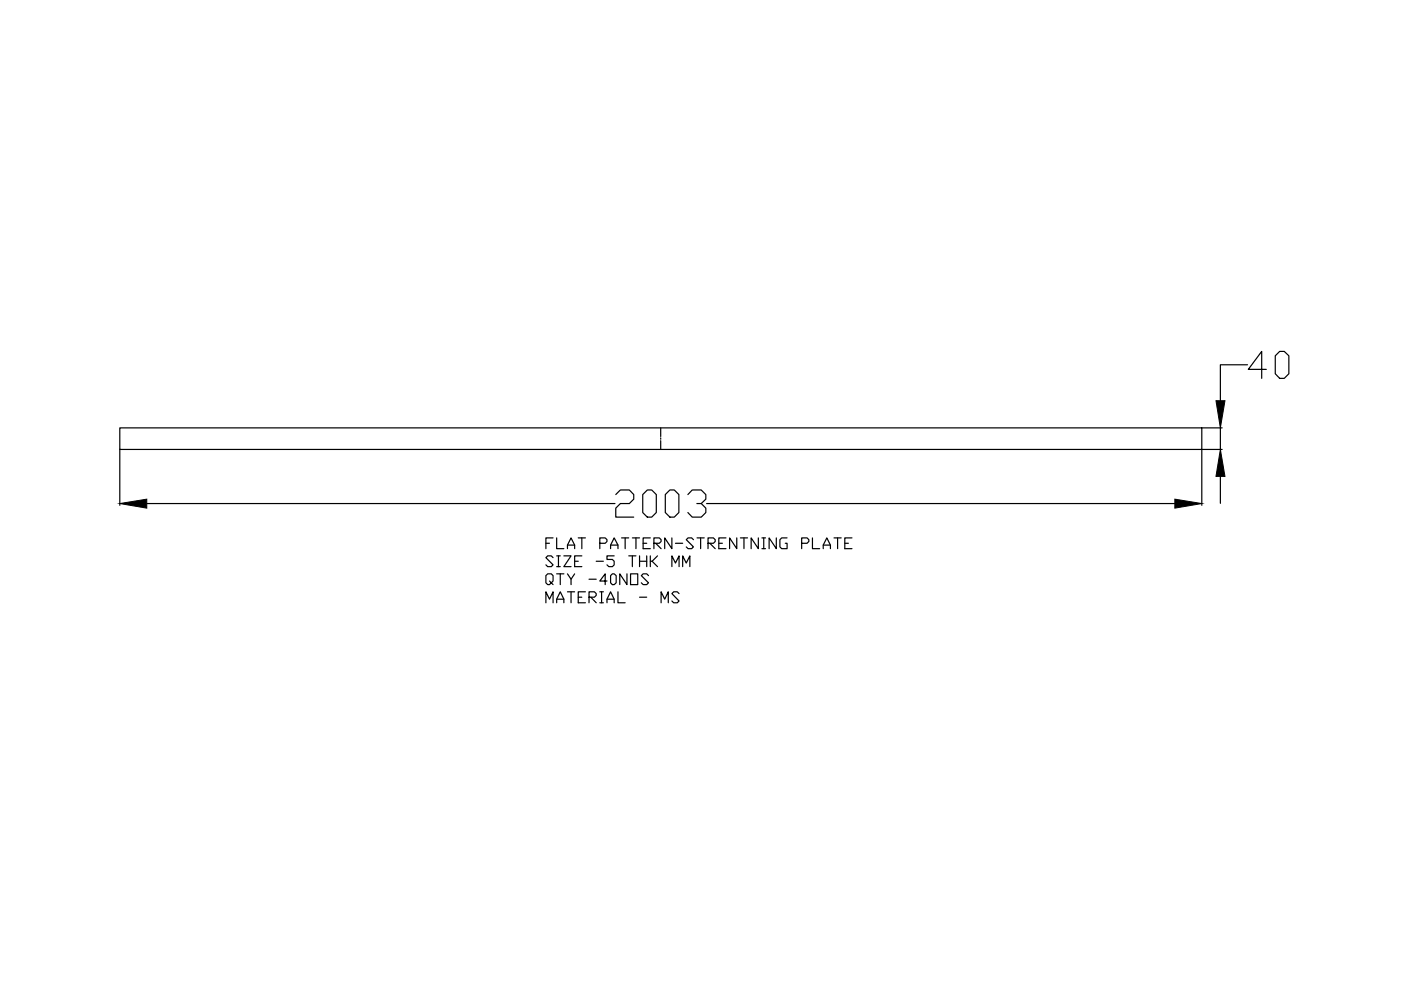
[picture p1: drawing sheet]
<svg xmlns="http://www.w3.org/2000/svg" width="297mm" height="210mm" viewBox="0 0 297 210" stroke-linecap="round" stroke-linejoin="round" font-family="sans-serif">
<!-- layer: 0 -->
<g fill="none" stroke="#000" stroke-width=".25">
<path d="M264.5 77.3h-5.8v7.7M268.5 78.3h-3.8l2.8-3.8v5.7M270.4 75.4l.9-.9h1l1 .9v3.8l-1 1h-1l-.9-1zM25.4 90.7h229.4v4.6h-229.4zM25.4 95.3v11.8M140.1 90.7v1.8M140.1 92.8v.3M140.1 93.4v1.9M254.8 90.7h4.3M258.7 90.7v4.6M259.1 95.3h-4.3v11.8M31.1 106.8h99.3"/>
<path d="M115.7 115.2h.8M117.3 114h-1.6v2.3M117.3 118.2l-.4-.3h-.8l-.4 .3 1.6 1.6-.4 .3h-.8l-.4-.3M118 114v2.3h1.5M118 117.9h.8M118.4 117.9v2.2M119.5 117.9h1.6l-1.6 2.2h1.6M120.3 116.3v-.7l.8-1.6 .7 1.6v.7M120.3 115.6h1.5M121.8 119h.8M122.6 114h1.5M123.4 117.9h-1.6v2.2h1.6"/>
<path d="M123.4 114v2.3M126.4 119h1.5M127.2 115.2h1.1l.4-.4v-.4l-.4-.4h-1.1v2.3M129.5 116.3v-.7l.7-1.6 .8 1.6v.7M129.5 115.6h1.5M130.2 117.9h-1.5v.7h1.1l.4 .4v.8l-.4 .3h-.7l-.4-.3M130.6 104.9l.9-1h1.9l1 1v.9l-1 1h-1.9l-.9 .9v1.9h3.8M131.8 114h1.5M132.5 114v2.3M133.3 117.9h1.5M134.1 114h1.5M134.1 117.9v2.2"/>
<path d="M134.8 114v2.3M135.6 119h1.5M135.6 117.9v2.2M136.3 104.9l.9-1h1l.9 1v3.8l-.9 .9h-1l-.9-.9zM136.4 115.2h.7M137.1 117.9v2.2M137.9 114h-1.5v2.3h1.5M137.9 117.9v2.2M138.3 119l1.1 1.1M138.6 115.2h1.2l.4-.4v-.4l-.4-.4h-1.2v2.3M139 115.2l1.2 1.1M139.4 117.9l-1.1 1.1h-.4"/>
<path d="M141.1 104.9l.9-1h1l.9 1v3.8l-.9 .9h-1l-.9-.9zM142.5 114v2.3l-1.6-2.3v2.3M143.2 115.2h1.5M145.8 104.9l1-1h1.9l.9 1v.9l-.9 1h-1M147 114.4l-.4-.4h-.7l-.4 .4 1.5 1.6-.4 .3h-.7l-.4-.3M147.8 114h1.5M148.5 114v2.3M148.7 106.8l.9 .9v1l-.9 .9h-1.9l-1-.9M149.8 106.8h99.3M150.1 115.2h1.2l.3-.4v-.4l-.3-.4h-1.2v2.3M150.5 115.2l1.1 1.1M152.4 115.2h.8"/>
<path d="M153.9 114h-1.5v2.3h1.5M156.2 114v2.3l-1.5-2.3v2.3M157 114h1.5M157.7 114v2.3M160.8 114v2.3l-1.5-2.3v2.3M161.5 114h.8M161.5 116.3h.8M161.9 114v2.3M164.6 114v2.3l-1.5-2.3v2.3M166.9 114h-1.2l-.3 .4v1.6l.3 .3h1.2v-1.1h-.4M170 115.2h1.1l.4-.4v-.4l-.4-.4h-1.1v2.3M172.3 114v2.3h1.5"/>
<path d="M174.5 116.3v-.7l.8-1.6 .8 1.6v.7M174.5 115.6h1.6M176.8 114h1.6M177.6 114v2.3M179.1 115.2h.8M180.6 114h-1.5v2.3h1.5M258.7 101v5.7M115.7 127.8v-2.3l.8 1.5 .8-1.5v2.3M116.5 123.2l.4 .4-.4 .4h-.4l-.4-.4v-1.6l.4-.3h.8l.4 .3v1.2l-.4 .4 .4 .4M118 127.8v-.8l.8-1.5 .7 1.5v.8M118 120.1h.8M118 121.7h1.5"/>
<path d="M118 127h1.5M118.8 121.7v2.3M120.3 121.7l.8 1.1v1.2M120.3 125.5h1.5M121.1 125.5v2.3M121.8 121.7l-.7 1.1M122.6 126.6h.8M124.1 125.5h-1.5v2.3h1.5M124.9 126.6h1.1l.4-.4v-.3l-.4-.4h-1.1v2.3M124.9 122.8h1.5M125.3 126.6l1.1 1.2M127.2 125.5h.7"/>
<path d="M127.2 127.8h.7M127.6 125.5v2.3M128.7 123.2h-1.5l1.1-1.5v2.3M128.7 127.8v-.8l.8-1.5 .7 1.5v.8M128.7 127h1.5M129.5 122l.3-.3h.4l.4 .3v1.6l-.4 .4h-.4l-.3-.4zM131 125.5v2.3h1.5M132.9 121.7v2.3l-1.5-2.3v2.3M133.7 121.7h1.5v2.3h-1.5zM135.6 126.6h1.5M137.5 122l-.4-.3h-.7l-.4 .3 1.5 1.6-.4 .4h-.7l-.4-.4M140.2 127.8v-2.3l.7 1.5 .8-1.5v2.3"/>
<path d="M142.5 120.1v-2.2l.7 1.5 .8-1.5v2.2M144 125.9l-.4-.4h-.8l-.3 .4 1.5 1.5-.4 .4h-.8l-.3-.4M144.7 120.1v-2.2l.8 1.5 .8-1.5v2.2"/>
</g>
<path d="M257.8 85h1.9l-1 5.7zM25.4 106.8l5.7-1v1.9zM249.1 105.8l5.7 1-5.7 .9zM258.7 95.3l1 5.7h-1.9z" fill="#000" stroke="#000" stroke-width=".21"/>
</svg>
